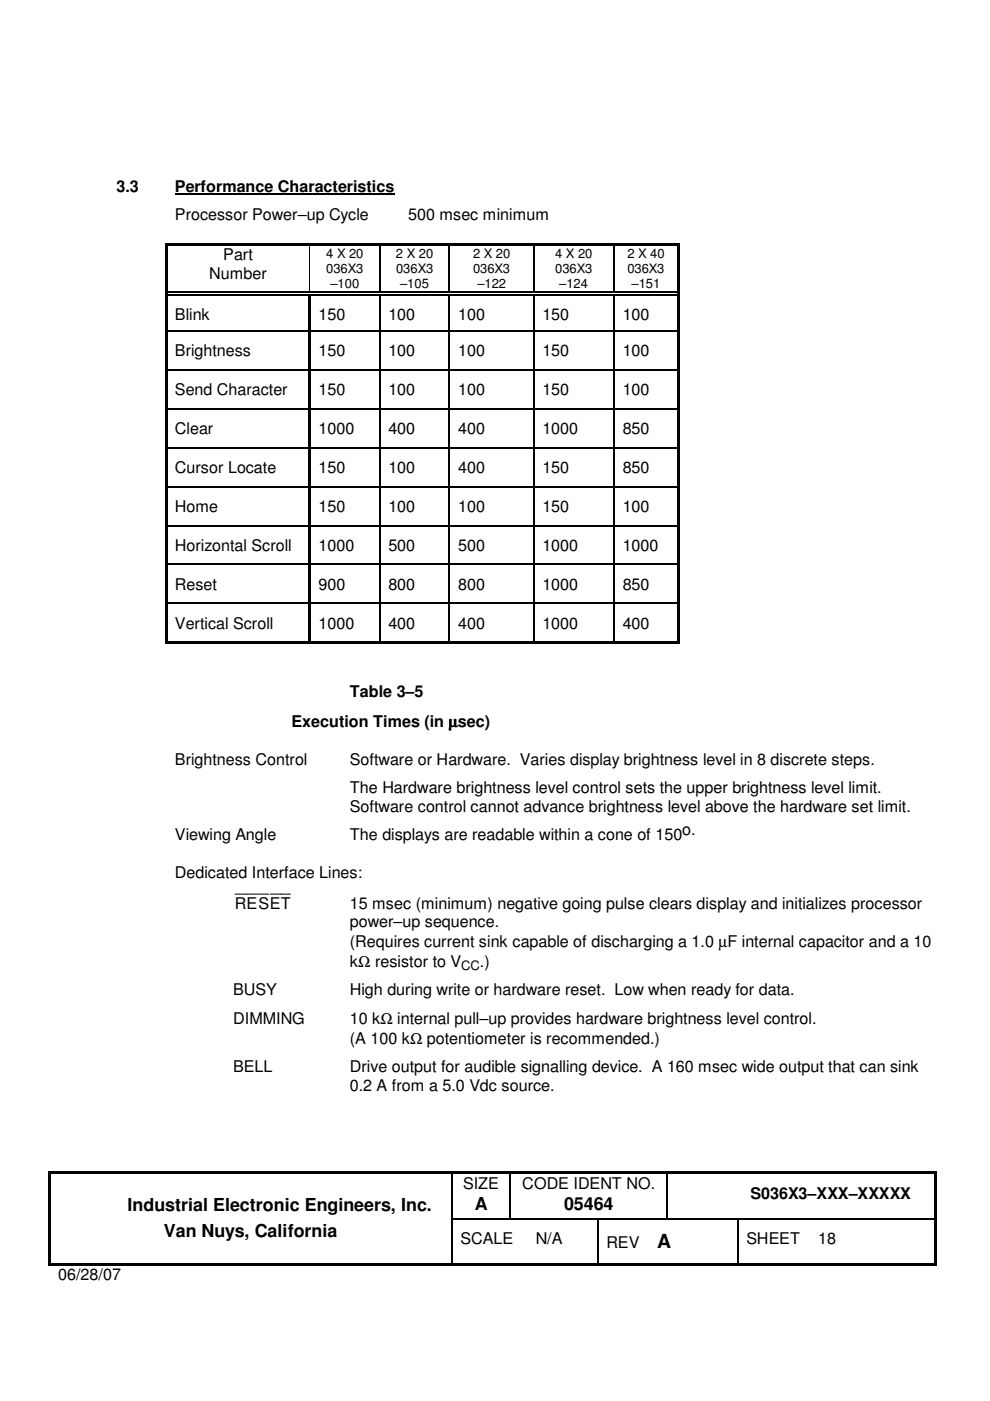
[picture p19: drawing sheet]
<svg xmlns="http://www.w3.org/2000/svg" width="210mm" height="297mm" viewBox="0 0 210 297" stroke-linecap="round" stroke-linejoin="round" font-family="sans-serif">
<defs><g id="words">
<text font-size="4.1" x="139.4" y="264.5">A</text>
<g font-size="3.8">
<text x="27.1" y="256.7">Industrial Electronic Engineers, Inc.</text>
<text x="100.7" y="256.5">A</text>
<text x="119.6" y="256.5">05464</text>
<text x="34.8" y="262.2">Van Nuys, California</text>
</g>
<g font-size="3.4">
<text x="24.7" y="40.6">3.3</text>
<text x="37.1" y="40.6">Performance Characteristics</text>
<text x="37.1" y="46.7">Processor Power–up Cycle</text>
<text x="86.5" y="46.7">500 msec minimum</text>
<text x="44.3" y="59.1">Number</text>
<text x="47.3" y="55.2">Part</text>
<text x="37.1" y="67.9">Blink</text>
<text x="67.6" y="67.9">150</text>
<text x="82.4" y="67.9">100</text>
<text x="97.2" y="67.9">100</text>
<text x="115" y="67.9">150</text>
<text x="132" y="67.9">100</text>
<text x="37.1" y="75.6">Brightness</text>
<text x="67.6" y="75.6">150</text>
<text x="82.4" y="75.6">100</text>
<text x="97.2" y="75.6">100</text>
<text x="115" y="75.6">150</text>
<text x="132" y="75.6">100</text>
<text x="37.1" y="83.8">Send Character</text>
<text x="67.6" y="83.8">150</text>
<text x="82.4" y="83.8">100</text>
<text x="97.2" y="83.8">100</text>
<text x="115" y="83.8">150</text>
<text x="132" y="83.8">100</text>
<text x="37.1" y="92.1">Clear</text>
<text x="67.6" y="92.1">1000</text>
<text x="82.4" y="92.1">400</text>
<text x="97.2" y="92.1">400</text>
<text x="115" y="92.1">1000</text>
<text x="132" y="92.1">850</text>
<text x="37.1" y="100.3">Cursor Locate</text>
<text x="67.6" y="100.3">150</text>
<text x="82.4" y="100.3">100</text>
<text x="97.2" y="100.3">400</text>
<text x="115" y="100.3">150</text>
<text x="132" y="100.3">850</text>
<text x="37.1" y="108.5">Home</text>
<text x="67.6" y="108.5">150</text>
<text x="82.4" y="108.5">100</text>
<text x="97.2" y="108.5">100</text>
<text x="115" y="108.5">150</text>
<text x="132" y="108.5">100</text>
<text x="37.1" y="116.8">Horizontal Scroll</text>
<text x="67.6" y="116.8">1000</text>
<text x="82.4" y="116.8">500</text>
<text x="97.2" y="116.8">500</text>
<text x="115" y="116.8">1000</text>
<text x="132" y="116.8">1000</text>
<text x="37.1" y="125">Reset</text>
<text x="67.6" y="125">900</text>
<text x="82.4" y="125">800</text>
<text x="97.2" y="125">800</text>
<text x="115" y="125">1000</text>
<text x="132" y="125">850</text>
<text x="37.1" y="133.3">Vertical Scroll</text>
<text x="67.6" y="133.3">1000</text>
<text x="82.4" y="133.3">400</text>
<text x="97.2" y="133.3">400</text>
<text x="115" y="133.3">1000</text>
<text x="132" y="133.3">400</text>
<text x="74.2" y="147.9">Table 3–5</text>
<text x="61.8" y="154.1">Execution Times (in µsec)</text>
<text x="37.1" y="162.2">Brightness Control</text>
<text x="74.2" y="162.2">Software or Hardware. Varies display brightness level in 8 discrete steps.</text>
<text x="74.2" y="172.1">Software control cannot advance brightness level above the hardware set limit.</text>
<text x="74.2" y="168.2">The Hardware brightness level control sets the upper brightness level limit.</text>
<text x="37.1" y="178.1">Viewing Angle</text>
<text x="74.2" y="178.1">The displays are readable within a cone of 150</text>
<text x="144.7" y="177.1">o.</text>
<text x="37.1" y="186.1">Dedicated Interface Lines:</text>
<text x="49.8" y="192.7">RESET</text>
<text x="74.2" y="196.6">power–up sequence.</text>
<text x="74.2" y="192.7">15 msec (minimum) negative going pulse clears display and initializes processor</text>
<text x="74.2" y="200.8">(Requires current sink capable of discharging a 1.0 µF internal capacitor and a 10</text>
<text x="74.2" y="205">kΩ resistor to V</text>
<text x="101.7" y="205">.)</text>
<text x="49.4" y="210.9">BUSY</text>
<text x="74.2" y="210.9">High during write or hardware reset. Low when ready for data.</text>
<text x="49.4" y="217.2">DIMMING</text>
<text x="74.2" y="221.3">(A 100 kΩ potentiometer is recommended.)</text>
<text x="74.2" y="217.2">10 kΩ internal pull–up provides hardware brightness level control.</text>
<text x="49.4" y="227.3">BELL</text>
<text x="74.2" y="227.3">Drive output for audible signalling device. A 160 msec wide output that can sink</text>
<text x="74.2" y="231.2">0.2 A from a 5.0 Vdc source.</text>
<text x="98.2" y="252.1">SIZE</text>
<text x="110.7" y="252.1">CODE IDENT NO.</text>
<text x="159.1" y="254.3">S036X3–XXX–XXXXX</text>
<text x="97.7" y="263.7">SCALE</text>
<text x="113.6" y="263.7">N/A</text>
<text x="158.2" y="263.7">SHEET</text>
<text x="173.4" y="263.7">18</text>
<text x="128.6" y="264.5">REV</text>
<text x="12.4" y="271.5">06/28/07</text>
</g>
<g font-size="2.8">
<text x="69.1" y="54.6">4 X 20</text>
<text x="69.2" y="57.8">036X3</text>
<text x="83.9" y="54.6">2 X 20</text>
<text x="84" y="57.8">036X3</text>
<text x="100.3" y="54.6">2 X 20</text>
<text x="100.3" y="57.8">036X3</text>
<text x="117.7" y="54.6">4 X 20</text>
<text x="117.7" y="57.8">036X3</text>
<text x="133" y="54.6">2 X 40</text>
<text x="133" y="57.8">036X3</text>
<text x="70.1" y="61">–100</text>
<text x="84.8" y="61">–105</text>
<text x="101.2" y="61">–122</text>
<text x="118.6" y="61">–124</text>
<text x="133.9" y="61">–151</text>
<text x="97.8" y="205.7">CC</text>
</g>
</g></defs>
<g fill="#000">
<path d="M35 51.5h.5v.5h-.5zM35.5 51.5h30.1v.5h-30.1zM65.6 51.5h.5v.5h-.5zM66.1 51.5h14.3v.5h-14.3zM80.4 51.5h.5v.5h-.5zM80.9 51.5h14.3v.5h-14.3zM95.2 51.5h.5v.5h-.5zM95.7 51.5h17.3v.5h-17.3zM113 51.5h.5v.5h-.5zM113.5 51.5h16.5v.5h-16.5zM130 51.5h.6v.5h-.6zM130.6 51.5h12.9v.5h-12.9z"/>
<path d="M143.5 51.5h.5v.5h-.5zM35 52h.5v9.8h-.5zM35 61.8h.5v.9h-.5zM35 62.7h.5v7.4h-.5zM35 70.1h.5v.3h-.5zM35 70.4h.5v7.9h-.5zM35 78.3h.5v.3h-.5zM65.5 62.6l.5 .1zM65.5 61.8h.7v.3h-.7zM65.5 62.4h.7v.2h-.7zM65.5 62.7h.5v7.4h-.5zM65.5 70.1h.5v.3h-.5z"/>
<path d="M65.5 70.4h.5v7.9h-.5zM65.5 78.3h.5v.3h-.5zM66 61.8h.7v.3h-.7zM66 62.4h.7v.2h-.7zM80.4 62.6l.2 .1zM80.4 61.8h.7v.3h-.7zM80.4 62.4h.7v.2h-.7zM80.4 70.1h.2v.3h-.2zM80.4 78.3h.2v.3h-.2zM95.2 62.6l.2 .1zM95.2 61.8h.7v.3h-.7zM95.2 62.4h.7v.2h-.7z"/>
<path d="M95.2 70.1h.2v.3h-.2zM95.2 78.3h.2v.3h-.2zM113 62.6l.3 .1zM113 61.8h.7v.3h-.7zM113 62.4h.7v.2h-.7zM113 70.1h.3v.3h-.3zM113 78.3h.3v.3h-.3zM130 62.6l.3 .1zM130 61.8h.8v.3h-.8zM130 62.4h.8v.2h-.8zM130 70.1h.3v.3h-.3zM130 78.3h.3v.3h-.3z"/>
<path d="M143.5 52h.5v9.8h-.5zM143.5 61.8h.5v.9h-.5zM143.5 62.7h.5v7.4h-.5zM143.5 70.1h.5v.3h-.5zM143.5 70.4h.5v7.9h-.5zM143.5 78.3h.5v.3h-.5zM35 78.6h.5v8h-.5zM35 86.6h.5v.2h-.5zM35 86.8h.5v8h-.5zM35 94.8h.5v.3h-.5zM65.5 78.6h.5v8h-.5zM65.5 86.6h.5v.2h-.5z"/>
<path d="M65.5 86.8h.5v8h-.5zM65.5 94.8h.5v.3h-.5zM80.4 86.6h.2v.2h-.2zM80.4 94.8h.2v.3h-.2zM95.2 86.6h.2v.2h-.2zM95.2 94.8h.2v.3h-.2zM113 86.6h.3v.2h-.3zM113 94.8h.3v.3h-.3zM130 86.6h.3v.2h-.3zM130 94.8h.3v.3h-.3zM143.5 78.6h.5v8h-.5zM143.5 86.6h.5v.2h-.5z"/>
<path d="M143.5 86.8h.5v8h-.5zM143.5 94.8h.5v.3h-.5zM35 95.1h.5v7.9h-.5zM35 103h.5v.3h-.5zM35 103.3h.5v8h-.5zM35 111.3h.5v.2h-.5zM35 111.5h.5v8h-.5zM35 119.5h.5v.3h-.5zM65.5 95.1h.5v7.9h-.5zM65.5 103h.5v.3h-.5zM65.5 103.3h.5v8h-.5zM65.5 111.3h.5v.2h-.5z"/>
<path d="M65.5 111.5h.5v8h-.5zM65.5 119.5h.5v.3h-.5zM80.4 103h.2v.3h-.2zM80.4 111.3h.2v.2h-.2zM80.4 119.5h.2v.3h-.2zM95.2 103h.2v.3h-.2zM95.2 111.3h.2v.2h-.2zM95.2 119.5h.2v.3h-.2zM113 103h.3v.3h-.3zM113 111.3h.3v.2h-.3zM113 119.5h.3v.3h-.3zM130 103h.3v.3h-.3z"/>
<path d="M130 111.3h.3v.2h-.3zM130 119.5h.3v.3h-.3zM143.5 95.1h.5v7.9h-.5zM143.5 103h.5v.3h-.5zM143.5 103.3h.5v8h-.5zM143.5 111.3h.5v.2h-.5zM143.5 111.5h.5v8h-.5zM143.5 119.5h.5v.3h-.5zM35 119.8h.5v8h-.5zM35 127.8h.5v.2h-.5zM35 128h.5v8.1h-.5zM35 136.1h.5v.5h-.5z"/>
<path d="M35.5 136.1h30v.5h-30zM65.5 119.8h.5v8h-.5zM65.5 127.8h.5v.2h-.5zM65.5 128h.5v8.1h-.5zM65.5 136.1h.5v.5h-.5zM66 136.1h14.4v.5h-14.4zM80.4 127.8h.2v.2h-.2zM80.4 136.1h.5v.5h-.5zM80.9 136.1h14.3v.5h-14.3zM95.2 127.8h.2v.2h-.2zM95.2 136.1h.5v.5h-.5zM95.7 136.1h17.3v.5h-17.3z"/>
<path d="M113 127.8h.3v.2h-.3zM113 136.1h.5v.5h-.5zM113.5 136.1h16.5v.5h-16.5zM130 127.8h.3v.2h-.3zM130 136.1h.6v.5h-.6zM130.6 136.1h12.9v.5h-12.9zM143.5 119.8h.5v8h-.5zM143.5 127.8h.5v.2h-.5zM143.5 128h.5v8.1h-.5zM143.5 136.1h.5v.5h-.5zM10.2 248.4h.6v.5h-.6zM10.2 248.9h.6v9.4h-.6z"/>
<path d="M10.2 258.3h.6v.2h-.6zM10.8 248.4h84.9v.5h-84.9zM95.7 248.9h.2zM95.7 248.4h.5v.5h-.5zM95.7 258.3h.2v.2h-.2zM96.2 248.4h11.8v.5h-11.8zM108 248.9h.3zM108 248.4h.5v.5h-.5zM108 258.3h.3v.2h-.3zM108.5 248.4h32.9v.5h-32.9zM126.6 258.3h.2v.2h-.2zM141.4 248.9h.2z"/>
<path d="M141.4 248.4h.5v.5h-.5zM141.4 258.3h.2v.2h-.2zM141.9 248.4h56.3v.5h-56.3zM156.3 258.3h.2v.2h-.2zM198.2 248.4h.4v.5h-.4zM198.2 248.9h.4v9.4h-.4zM198.2 258.3h.4v.2h-.4zM10.2 258.5h.6v9.3h-.6zM10.2 267.8h.6v.5h-.6zM10.8 267.8h84.9v.5h-84.9zM95.7 267.8h.5v.5h-.5zM96.2 267.8h30.4v.5h-30.4z"/>
<path d="M126.6 267.8h.5v.5h-.5zM127.1 267.8h29.2v.5h-29.2zM156.3 267.8h.5v.5h-.5zM156.8 267.8h41.4v.5h-41.4zM198.2 258.5h.4v9.3h-.4zM198.2 267.8h.4v.5h-.4z"/>
</g>
<g fill="none" stroke="#000" stroke-width=".25">
<path d="M80.5 52v9.8M95.3 52v9.8M113.2 52v9.8M130.2 52v9.8M35.5 62h30M35.5 62.5h30M35.5 70.2h30M35.5 78.4h30M66 70.2h14.4M66 78.4h14.4M66.7 62h13.7M66.7 62.5h13.7"/>
<path d="M80.5 62.7v7.4M80.5 70.4v7.9M80.5 78.6v8M80.6 70.2h14.6M80.6 78.4h14.6M81.1 62h14.1M81.1 62.5h14.1M95.3 62.7v7.4M95.3 70.4v7.9M95.3 78.6v8M95.4 70.2h17.6M95.4 78.4h17.6"/>
<path d="M95.9 62h17.1M95.9 62.5h17.1M113.2 62.7v7.4M113.2 70.4v7.9M113.2 78.6v8M113.3 70.2h16.7M113.3 78.4h16.7M113.7 62h16.3M113.7 62.5h16.3M130.2 62.7v7.4M130.2 70.4v7.9M130.2 78.6v8"/>
<path d="M130.3 70.2h13.2M130.3 78.4h13.2M130.8 62h12.7M130.8 62.5h12.7M35.5 86.7h30M35.5 95h30M66 86.7h14.4M66 95h14.4M80.5 86.8v8M80.5 95.1v7.9M80.6 86.7h14.6M80.6 95h14.6"/>
<path d="M95.3 86.8v8M95.3 95.1v7.9M95.4 86.7h17.6M95.4 95h17.6M113.2 86.8v8M113.2 95.1v7.9M113.3 86.7h16.7M113.3 95h16.7M130.2 86.8v8M130.2 95.1v7.9M130.3 86.7h13.2M130.3 95h13.2"/>
<path d="M35.5 103.2h30M35.5 111.4h30M35.5 119.7h30M66 103.2h14.4M66 111.4h14.4M66 119.7h14.4M80.5 103.3v8M80.5 111.5v8M80.5 119.8v8M80.6 103.2h14.6M80.6 111.4h14.6M80.6 119.7h14.6"/>
<path d="M95.3 103.3v8M95.3 111.5v8M95.3 119.8v8M95.4 103.2h17.6M95.4 111.4h17.6M95.4 119.7h17.6M113.2 103.3v8M113.2 111.5v8M113.2 119.8v8M113.3 103.2h16.7M113.3 111.4h16.7M113.3 119.7h16.7"/>
<path d="M130.2 103.3v8M130.2 111.5v8M130.2 119.8v8M130.3 103.2h13.2M130.3 111.4h13.2M130.3 119.7h13.2M35.5 127.9h30M66 127.9h14.4M80.5 128v8.1M80.6 127.9h14.6M95.3 128v8.1M95.4 127.9h17.6"/>
<path d="M113.2 128v8.1M113.3 127.9h16.7M130.2 128v8.1M130.3 127.9h13.2M95.8 248.9v9.4M95.8 258.5v9.3M95.9 258.4h12.1M108.2 248.9v9.4M108.3 258.4h18.3M126.7 258.5v9.3M126.8 258.4h14.6M141.5 248.9v9.4"/>
<path d="M141.6 258.4h14.7M156.4 258.5v9.3M156.5 258.4h41.7"/>
</g>
<path d="M37.1 41.2h46.5" fill="none" stroke="#000" stroke-width=".34"/>
<path d="M65.7 52v9.8M49.8 189.6h4.8M54.7 189.6h2.3M57.3 189.6h4.3" fill="none" stroke="#000" stroke-width=".21"/>
<use href="#words"/>
</svg>
